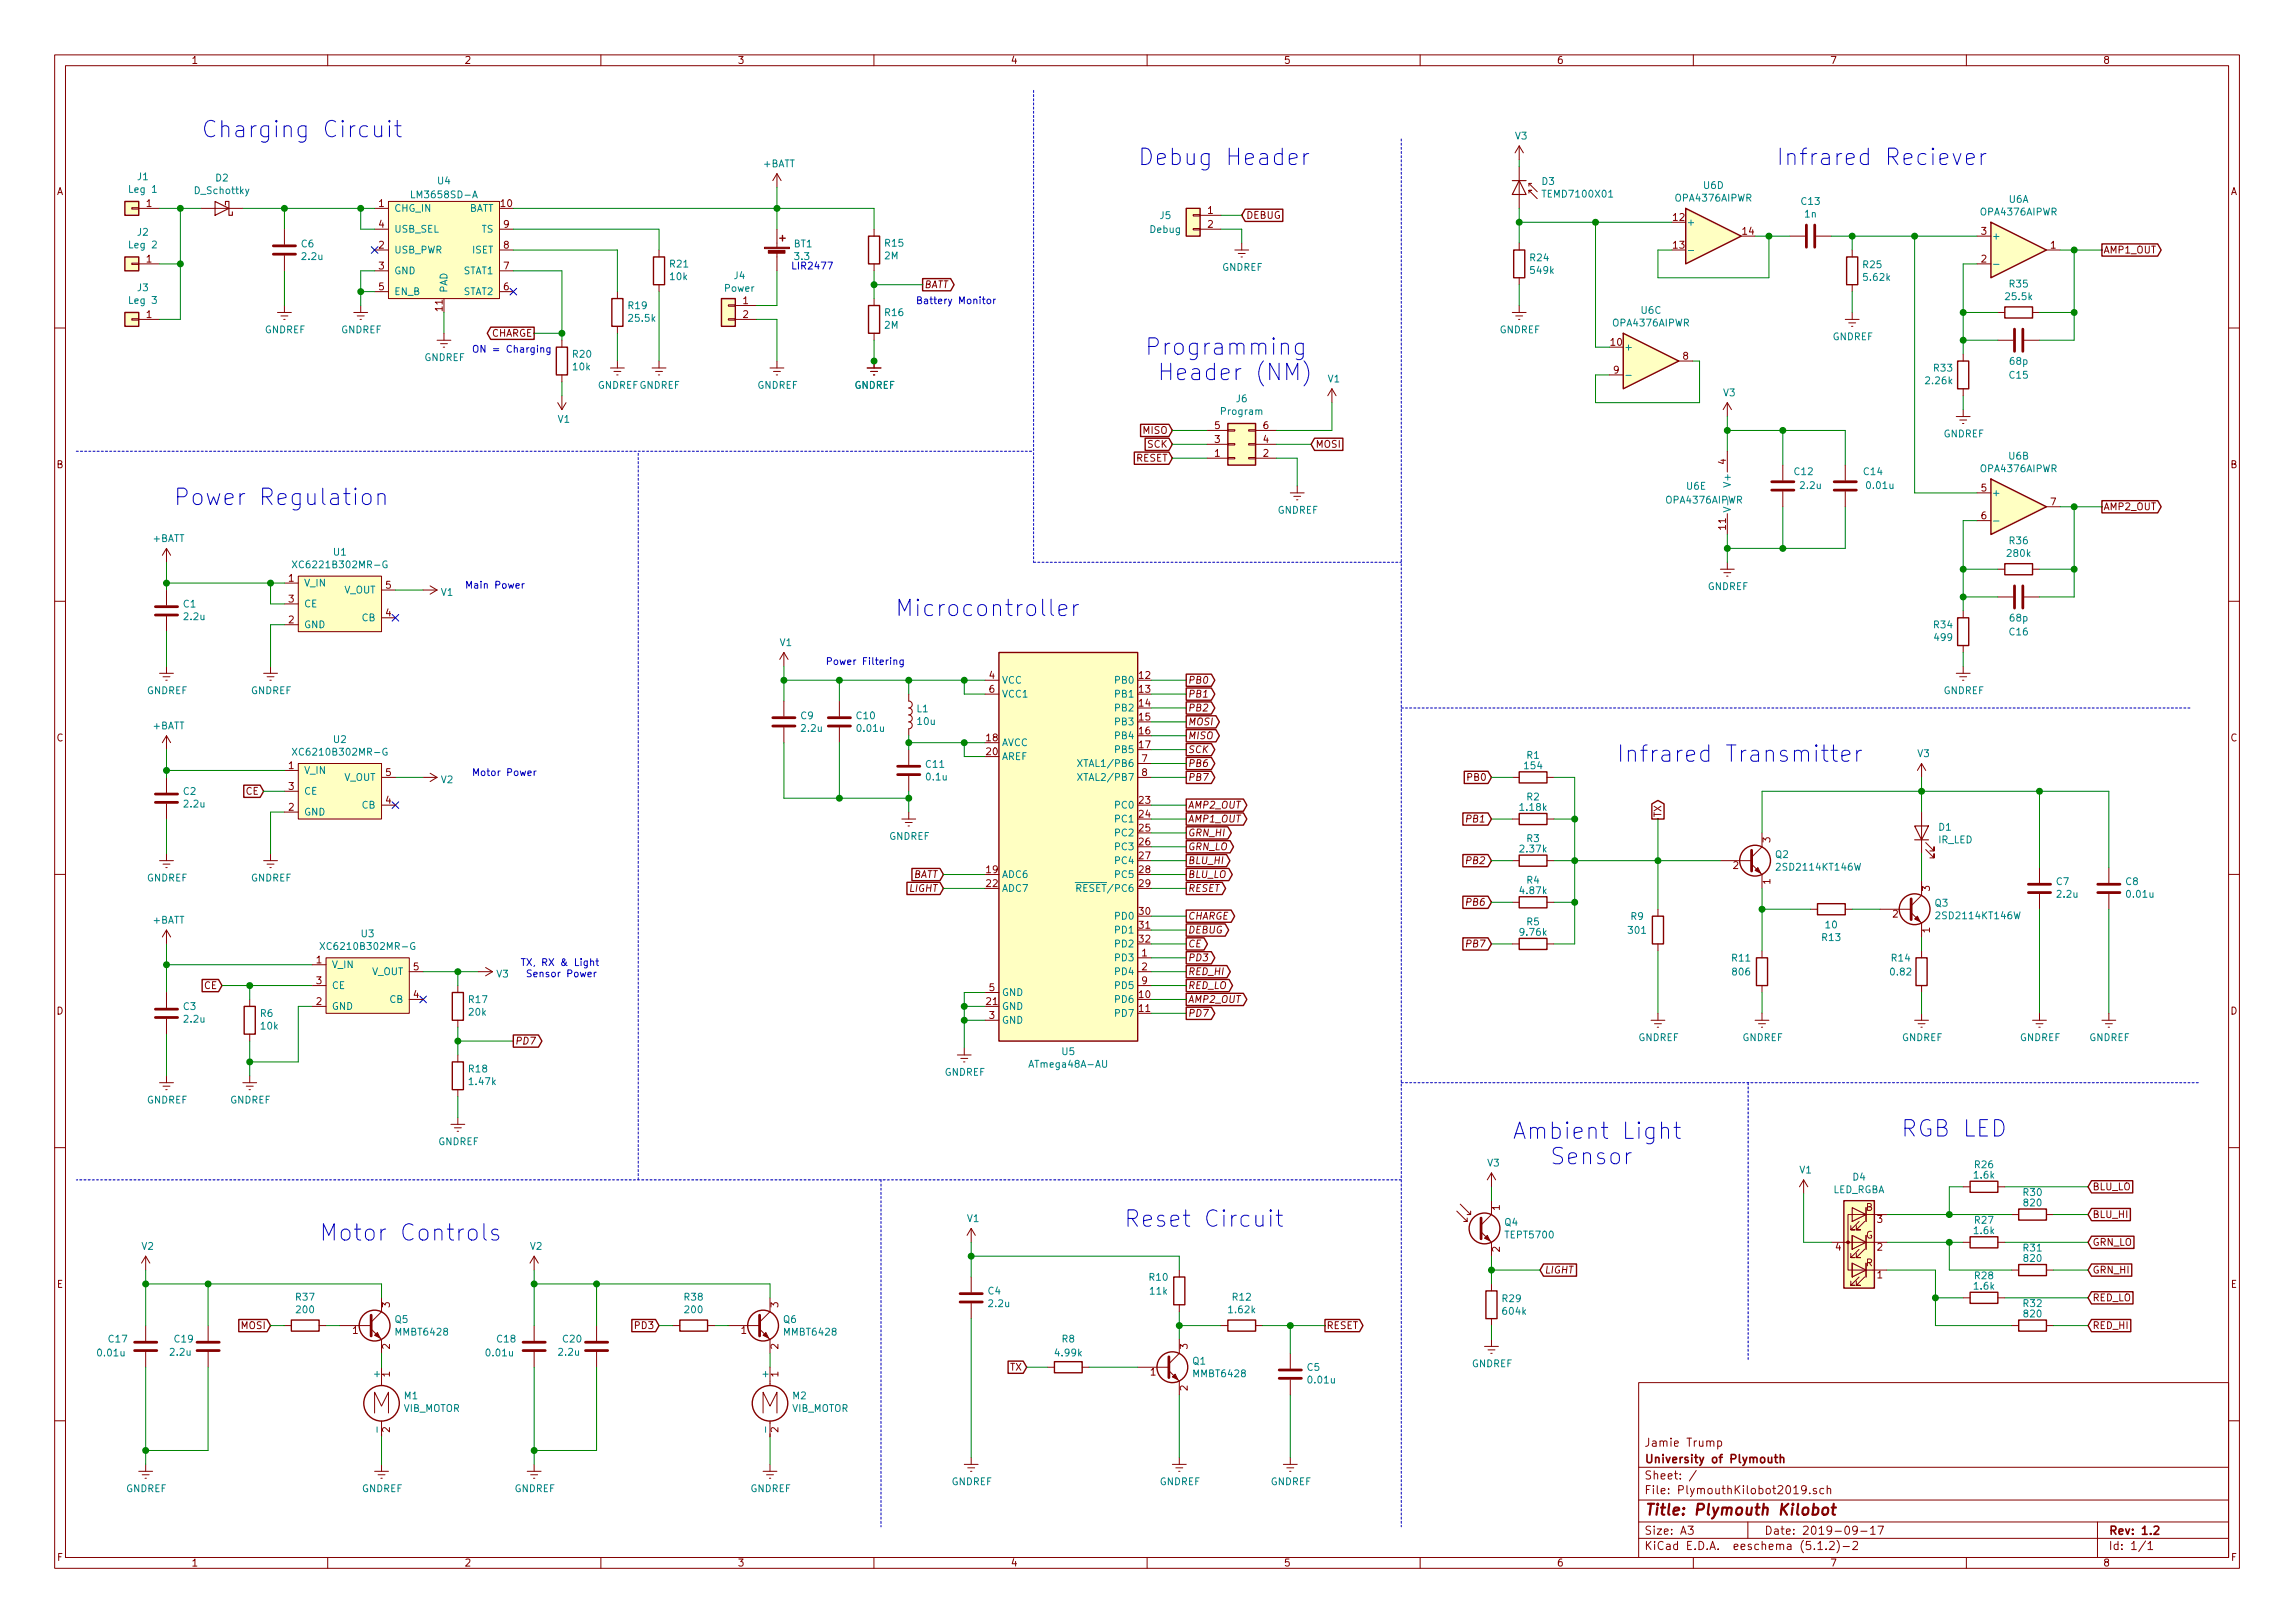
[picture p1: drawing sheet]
<svg xmlns="http://www.w3.org/2000/svg" width="420mm" height="297mm" viewBox="0 0 420 297" stroke-linecap="round" stroke-linejoin="round" font-family="sans-serif">
<defs><g id="words">
<g font-size="4.2" fill="#0000c2">
<text x="36.8" y="25.2">Charging Circuit</text>
<text x="208.3" y="30.3">Debug Header</text>
<text x="325.1" y="30.3">Infrared Reciever</text>
<text x="209.5" y="65">Programming</text>
<text x="210.7" y="69.6">Header (NM)</text>
<text x="31.7" y="92.5">Power Regulation</text>
<text x="163.8" y="112.8">Microcontroller</text>
<text x="295.9" y="139.5">Infrared Transmitter</text>
<text x="276.9" y="208.5">Ambient Light</text>
<text x="348" y="208.1">RGB LED</text>
<text x="280.3" y="213.1">Sensor</text>
<text x="58.4" y="227.1">Motor Controls</text>
<text x="205.7" y="224.6">Reset Circuit</text>
</g>
<text font-size="2.8" fill="#840000" x="301" y="277.3">Title: Plymouth Kilobot</text>
<g font-size="2.1" fill="#840000">
<text x="301" y="267.8">University of Plymouth</text>
<text x="301" y="264.8">Jamie Trump</text>
<text x="301" y="273.5">File: PlymouthKilobot2019.sch</text>
<text x="301" y="270.8">Sheet: /</text>
<text x="301" y="280.9">Size: A3</text>
<text x="323" y="280.9">Date: 2019-09-17</text>
<text x="386" y="280.9">Rev: 1.2</text>
<text x="301" y="283.7">KiCad E.D.A. eeschema (5.1.2)-2</text>
<text x="386" y="283.7">Id: 1/1</text>
</g>
<g font-size="1.8" fill="#840000">
<text x="35" y="11.7">1</text>
<text x="85" y="11.7">2</text>
<text x="135" y="11.7">3</text>
<text x="185" y="11.7">4</text>
<text x="235" y="11.7">5</text>
<text x="285" y="11.7">6</text>
<text x="335" y="11.7">7</text>
<text x="385" y="11.7">8</text>
<text x="10.4" y="35.7">A</text>
<text x="408.4" y="35.7">A</text>
<text x="26.8" y="37.9">1</text>
<text x="69.4" y="37.9">1</text>
<text x="69.4" y="41.7">4</text>
<text x="91.7" y="37.9">10</text>
<text x="92.2" y="41.7">9</text>
<text x="221.1" y="39.2">1</text>
<text x="221.1" y="41.7">2</text>
<text x="228.1" y="40">DEBUG</text>
<text x="306.4" y="40.4">12</text>
<text x="69.4" y="45.5">2</text>
<text x="92.2" y="45.5">8</text>
<text x="306.4" y="45.5">13</text>
<text x="319.1" y="43">14</text>
<text x="362.7" y="43">3</text>
<text x="375.4" y="45.5">1</text>
<text x="385.1" y="46.4">AMP1_OUT</text>
<text x="26.8" y="48">1</text>
<text x="69.4" y="49.3">3</text>
<text x="69.4" y="53.1">5</text>
<text x="92.2" y="53.1">6</text>
<text x="92.2" y="49.3">7</text>
<text x="169.2" y="52.7">BATT</text>
<text x="362.7" y="48">2</text>
<text x="26.8" y="58.2">1</text>
<text x="81" y="56.9" transform="rotate(-90 81 56.9)">11</text>
<text x="136" y="55.7">1</text>
<text x="136" y="58.2">2</text>
<text x="89.9" y="61.6">CHARGE</text>
<text x="294.9" y="63.3">10</text>
<text x="308.1" y="65.8">8</text>
<text x="295.4" y="68.4">9</text>
<text x="209.3" y="79.4">MISO</text>
<text x="210.1" y="82">SCK</text>
<text x="222.4" y="83.6">1</text>
<text x="222.4" y="81.1">3</text>
<text x="222.4" y="78.5">5</text>
<text x="231.3" y="83.6">2</text>
<text x="231.3" y="81.1">4</text>
<text x="231.3" y="78.5">6</text>
<text x="240.8" y="82">MOSI</text>
<text x="10.4" y="85.7">B</text>
<text x="207.9" y="84.5">RESET</text>
<text x="316" y="85" transform="rotate(-90 316 85)">4</text>
<text x="362.7" y="90">5</text>
<text x="408.4" y="85.7">B</text>
<text x="362.7" y="95">6</text>
<text x="375.4" y="92.5">7</text>
<text x="385.1" y="93.4">AMP2_OUT</text>
<text x="316" y="96.9" transform="rotate(-90 316 96.9)">11</text>
<text x="52.9" y="106.5">1</text>
<text x="70.6" y="107.7">5</text>
<text x="52.9" y="110.3">3</text>
<text x="70.6" y="112.8">4</text>
<text x="52.9" y="114.1">2</text>
<text x="181.1" y="124.2">4</text>
<text x="208.6" y="124.2">12</text>
<text x="217.4" y="125.1">PB0</text>
<text x="181.1" y="126.8">6</text>
<text x="208.6" y="126.8">13</text>
<text x="208.6" y="129.3">14</text>
<text x="208.6" y="131.9">15</text>
<text x="217.4" y="127.7">PB1</text>
<text x="217.4" y="130.2">PB2</text>
<text x="10.4" y="135.7">C</text>
<text x="180.6" y="135.7">18</text>
<text x="208.6" y="134.4">16</text>
<text x="208.6" y="136.9">17</text>
<text x="217.4" y="132.8">MOSI</text>
<text x="217.4" y="135.3">MISO</text>
<text x="217.4" y="137.8">SCK</text>
<text x="408.4" y="135.7">C</text>
<text x="52.9" y="140.8">1</text>
<text x="70.6" y="142">5</text>
<text x="180.6" y="138.2">20</text>
<text x="209.1" y="139.5">7</text>
<text x="209.1" y="142">8</text>
<text x="217.4" y="140.4">PB6</text>
<text x="217.4" y="142.9">PB7</text>
<text x="268.8" y="142.9">PB0</text>
<text x="45" y="145.5">CE</text>
<text x="52.9" y="148.4">2</text>
<text x="52.9" y="144.6">3</text>
<text x="70.6" y="147.1">4</text>
<text x="208.6" y="147.1">23</text>
<text x="208.6" y="149.6">24</text>
<text x="217.4" y="148">AMP2_OUT</text>
<text x="304.2" y="149.6" transform="rotate(-90 304.2 149.6)">TX</text>
<text x="208.6" y="152.2">25</text>
<text x="208.6" y="154.7">26</text>
<text x="217.4" y="150.5">AMP1_OUT</text>
<text x="217.4" y="153.1">GRN_HI</text>
<text x="217.4" y="155.6">GRN_LO</text>
<text x="268.8" y="150.5">PB1</text>
<text x="324.1" y="154.2" transform="rotate(-90 324.1 154.2)">3</text>
<text x="167.2" y="160.7">BATT</text>
<text x="180.6" y="159.8">19</text>
<text x="208.6" y="157.3">27</text>
<text x="208.6" y="159.8">28</text>
<text x="217.4" y="158.2">BLU_HI</text>
<text x="217.4" y="160.7">BLU_LO</text>
<text x="268.8" y="158.2">PB2</text>
<text x="317.3" y="159">2</text>
<text x="324.1" y="161.8" transform="rotate(-90 324.1 161.8)">1</text>
<text x="166.6" y="163.2">LIGHT</text>
<text x="180.6" y="162.3">22</text>
<text x="208.6" y="162.3">29</text>
<text x="208.6" y="167.4">30</text>
<text x="217.4" y="163.2">RESET</text>
<text x="268.8" y="165.8">PB6</text>
<text x="346.5" y="167.9">2</text>
<text x="353.3" y="163.1" transform="rotate(-90 353.3 163.1)">3</text>
<text x="208.6" y="170">31</text>
<text x="208.6" y="172.5">32</text>
<text x="217.4" y="168.3">CHARGE</text>
<text x="217.4" y="170.9">DEBUG</text>
<text x="217.4" y="173.4">CE</text>
<text x="268.8" y="173.4">PB7</text>
<text x="353.3" y="170.7" transform="rotate(-90 353.3 170.7)">1</text>
<text x="57.9" y="176.3">1</text>
<text x="75.7" y="177.6">5</text>
<text x="209.1" y="175">1</text>
<text x="209.1" y="177.6">2</text>
<text x="217.4" y="175.9">PD3</text>
<text x="217.4" y="178.5">RED_HI</text>
<text x="10.4" y="185.7">D</text>
<text x="37.4" y="181">CE</text>
<text x="57.9" y="183.9">2</text>
<text x="57.9" y="180.1">3</text>
<text x="75.7" y="182.7">4</text>
<text x="180.6" y="183.9">21</text>
<text x="181.1" y="181.4">5</text>
<text x="208.6" y="182.7">10</text>
<text x="208.6" y="185.2">11</text>
<text x="209.1" y="180.1">9</text>
<text x="217.4" y="181">RED_LO</text>
<text x="217.4" y="183.6">AMP2_OUT</text>
<text x="408.4" y="185.7">D</text>
<text x="94.2" y="191.2">PD7</text>
<text x="181.1" y="186.5">3</text>
<text x="217.4" y="186.1">PD7</text>
<text x="274.6" y="221.5" transform="rotate(-90 274.6 221.5)">1</text>
<text x="341.6" y="221.6">B</text>
<text x="383.1" y="217.8">BLU_LO</text>
<text x="341.6" y="226.7">G</text>
<text x="343.7" y="223.8">3</text>
<text x="383.1" y="222.9">BLU_HI</text>
<text x="274.6" y="229.1" transform="rotate(-90 274.6 229.1)">2</text>
<text x="282.7" y="233.1">LIGHT</text>
<text x="336.1" y="228.9">4</text>
<text x="341.6" y="231.8">R</text>
<text x="343.7" y="234">1</text>
<text x="343.7" y="228.9">2</text>
<text x="383.1" y="228">GRN_LO</text>
<text x="383.1" y="233.1">GRN_HI</text>
<text x="10.4" y="235.7">E</text>
<text x="71.4" y="239.3" transform="rotate(-90 71.4 239.3)">3</text>
<text x="142.5" y="239.3" transform="rotate(-90 142.5 239.3)">3</text>
<text x="383.1" y="238.2">RED_LO</text>
<text x="408.4" y="235.7">E</text>
<text x="44.2" y="243.2">MOSI</text>
<text x="64.6" y="244.1">1</text>
<text x="116.4" y="243.2">PD3</text>
<text x="135.7" y="244.1">1</text>
<text x="242.8" y="243.2">RESET</text>
<text x="383.1" y="243.2">RED_HI</text>
<text x="71.4" y="252" transform="rotate(-90 71.4 252)">1</text>
<text x="71.4" y="246.9" transform="rotate(-90 71.4 246.9)">2</text>
<text x="142.5" y="252" transform="rotate(-90 142.5 252)">1</text>
<text x="142.5" y="246.9" transform="rotate(-90 142.5 246.9)">2</text>
<text x="184.9" y="250.9">TX</text>
<text x="210.6" y="251.8">1</text>
<text x="217.4" y="246.9" transform="rotate(-90 217.4 246.9)">3</text>
<text x="217.4" y="254.5" transform="rotate(-90 217.4 254.5)">2</text>
<text x="71.4" y="262.1" transform="rotate(-90 71.4 262.1)">2</text>
<text x="142.5" y="262.1" transform="rotate(-90 142.5 262.1)">2</text>
<text x="10.5" y="285.7">F</text>
<text x="35" y="286.7">1</text>
<text x="85" y="286.7">2</text>
<text x="135" y="286.7">3</text>
<text x="185" y="286.7">4</text>
<text x="235" y="286.7">5</text>
<text x="285" y="286.7">6</text>
<text x="335" y="286.7">7</text>
<text x="385" y="286.7">8</text>
<text x="408.5" y="285.7">F</text>
</g>
<g font-size="1.8" fill="#008484">
<text x="277.4" y="25.5">V3</text>
<text x="23.9" y="35.3">Leg 1</text>
<text x="25.2" y="33">J1</text>
<text x="35.8" y="35.5">D_Schottky</text>
<text x="39.5" y="33.2">D2</text>
<text x="80.2" y="33.7">U4</text>
<text x="139.8" y="30.6">+BATT</text>
<text x="282.3" y="33.8">D3</text>
<text x="311.9" y="34.6">U6D</text>
<text x="72.1" y="38.8">CHG_IN</text>
<text x="75.9" y="36.3">LM3658SD-A</text>
<text x="85.7" y="38.8">BATT</text>
<text x="212.4" y="40.1">J5</text>
<text x="282.8" y="36.2">TEMD7100X01</text>
<text x="306.9" y="36.9">OPA4376AIPWR</text>
<text x="308.7" y="41.3">+</text>
<text x="329.8" y="37.5">C13</text>
<text x="330.5" y="39.8">1n</text>
<text x="362.7" y="39.4">OPA4376AIPWR</text>
<text x="367.8" y="37.1">U6A</text>
<text x="23.9" y="45.5">Leg 2</text>
<text x="25.2" y="43.1">J2</text>
<text x="55.2" y="45.3">C6</text>
<text x="55.4" y="47.6">2.2u</text>
<text x="72.1" y="46.4">USB_PWR</text>
<text x="72.1" y="42.6">USB_SEL</text>
<text x="86.5" y="46.4">ISET</text>
<text x="88.2" y="42.6">TS</text>
<text x="145.4" y="45.3">BT1</text>
<text x="145.6" y="47.6">3.3</text>
<text x="162" y="47.5">2M</text>
<text x="162.1" y="45.1">R15</text>
<text x="210.6" y="42.6">Debug</text>
<text x="280.2" y="47.8">R24</text>
<text x="364.6" y="43.9">+</text>
<text x="25.2" y="53.3">J3</text>
<text x="72.1" y="50.2">GND</text>
<text x="81.9" y="53.6" transform="rotate(-90 81.9 53.6)">PAD</text>
<text x="84.8" y="50.2">STAT1</text>
<text x="122.7" y="49">R21</text>
<text x="122.8" y="51.3">10k</text>
<text x="132.7" y="53.4">Power</text>
<text x="134.4" y="51.1">J4</text>
<text x="223.7" y="49.6">GNDREF</text>
<text x="280.3" y="50.1">549k</text>
<text x="341.1" y="49.1">R25</text>
<text x="341.4" y="51.4">5.62k</text>
<text x="367.9" y="52.6">R35</text>
<text x="23.9" y="55.6">Leg 3</text>
<text x="72.1" y="54">EN_B</text>
<text x="84.8" y="54">STAT2</text>
<text x="115.1" y="56.6">R19</text>
<text x="115.3" y="58.9">25.5k</text>
<text x="162.1" y="57.8">R16</text>
<text x="295.4" y="59.8">OPA4376AIPWR</text>
<text x="300.5" y="57.4">U6C</text>
<text x="367.4" y="54.9">25.5k</text>
<text x="48.5" y="61">GNDREF</text>
<text x="62.4" y="61">GNDREF</text>
<text x="104.9" y="65.5">R20</text>
<text x="162" y="60.2">2M</text>
<text x="274.5" y="61">GNDREF</text>
<text x="297.3" y="64.2">+</text>
<text x="335.5" y="62.3">GNDREF</text>
<text x="77.7" y="66.1">GNDREF</text>
<text x="105" y="67.8">10k</text>
<text x="109.4" y="71.2">GNDREFGNDREF</text>
<text x="138.6" y="71.2">GNDREF</text>
<text x="156.4" y="71.2">GNDREF</text>
<text x="243.2" y="70">V1</text>
<text x="352.7" y="70.3">2.26k</text>
<text x="354.1" y="68">R33</text>
<text x="367.9" y="69.3">C15</text>
<text x="368" y="66.8">68p</text>
<text x="102.2" y="77.4">V1</text>
<text x="223.7" y="75.9">Program</text>
<text x="226.4" y="73.6">J6</text>
<text x="315.5" y="72.5">V3</text>
<text x="355.8" y="80">GNDREF</text>
<text x="308.8" y="89.6">U6E</text>
<text x="316.9" y="88.7" transform="rotate(-90 316.9 88.7)">V+</text>
<text x="328.6" y="87">C12</text>
<text x="329.7" y="89.5">2.2u</text>
<text x="341.3" y="87">C14</text>
<text x="341.9" y="89.5">0.01u</text>
<text x="362.7" y="86.4">OPA4376AIPWR</text>
<text x="367.8" y="84.1">U6B</text>
<text x="233.9" y="94">GNDREF</text>
<text x="305.2" y="92.2">OPA4376AIPWR</text>
<text x="364.6" y="90.8">+</text>
<text x="28" y="99.2">+BATT</text>
<text x="61.1" y="101.7">U1</text>
<text x="367.6" y="101.9">280k</text>
<text x="367.9" y="99.6">R36</text>
<text x="54.6" y="104">XC6221B302MR-G</text>
<text x="55.6" y="107.4">V_IN</text>
<text x="312.6" y="108">GNDREF</text>
<text x="33.6" y="111.2">C1</text>
<text x="33.8" y="113.5">2.2u</text>
<text x="55.6" y="111.2">CE</text>
<text x="62.9" y="108.6">V_OUT</text>
<text x="66.3" y="113.7">CB</text>
<text x="80.8" y="109.1">V1</text>
<text x="368" y="113.8">68p</text>
<text x="55.6" y="115">GND</text>
<text x="142.8" y="118.2">V1</text>
<text x="354.1" y="115">R34</text>
<text x="354.3" y="117.3">499</text>
<text x="367.9" y="116.3">C16</text>
<text x="183.4" y="125.1">VCC</text>
<text x="204.3" y="125.1">PB0</text>
<text x="26.9" y="127">GNDREF</text>
<text x="45.9" y="127">GNDREF</text>
<text x="146.6" y="131.6">C9</text>
<text x="156.9" y="131.6">C10</text>
<text x="167.9" y="130.4">L1</text>
<text x="183.4" y="127.7">VCC1</text>
<text x="204.3" y="127.7">PB1</text>
<text x="204.3" y="130.2">PB2</text>
<text x="355.8" y="127">GNDREF</text>
<text x="28" y="133.5">+BATT</text>
<text x="61.1" y="136">U2</text>
<text x="146.8" y="133.9">2.2u</text>
<text x="157.1" y="133.9">0.01u</text>
<text x="168" y="132.7">10u</text>
<text x="183.4" y="136.6">AVCC</text>
<text x="204.3" y="132.8">PB3</text>
<text x="204.3" y="135.3">PB4</text>
<text x="204.3" y="137.8">PB5</text>
<text x="54.6" y="138.3">XC6210B302MR-G</text>
<text x="55.6" y="141.6">V_IN</text>
<text x="62.9" y="142.9">V_OUT</text>
<text x="80.8" y="143.3">V2</text>
<text x="169.6" y="140.5">C11</text>
<text x="169.7" y="142.8">0.1u</text>
<text x="183.4" y="139.1">AREF</text>
<text x="198.2" y="140.4">XTAL1/PB6</text>
<text x="198.2" y="142.9">XTAL2/PB7</text>
<text x="279.2" y="140.8">154</text>
<text x="279.6" y="138.9">R1</text>
<text x="351.1" y="138.6">V3</text>
<text x="33.6" y="145.5">C2</text>
<text x="33.8" y="147.8">2.2u</text>
<text x="55.6" y="149.3">GND</text>
<text x="55.6" y="145.5">CE</text>
<text x="66.3" y="148">CB</text>
<text x="204.3" y="148">PC0</text>
<text x="278.5" y="148.4">1.18k</text>
<text x="279.6" y="146.5">R2</text>
<text x="162.8" y="153.7">GNDREF</text>
<text x="204.3" y="150.5">PC1</text>
<text x="204.3" y="153.1">PC2</text>
<text x="204.3" y="155.6">PC3</text>
<text x="279.6" y="154.1">R3</text>
<text x="354.8" y="154.3">IR_LED</text>
<text x="355" y="152">D1</text>
<text x="26.9" y="161.3">GNDREF</text>
<text x="45.9" y="161.3">GNDREF</text>
<text x="183.4" y="160.7">ADC6</text>
<text x="204.3" y="158.2">PC4</text>
<text x="204.3" y="160.7">PC5</text>
<text x="278.5" y="156">2.37k</text>
<text x="279.6" y="161.7">R4</text>
<text x="325.1" y="157">Q2</text>
<text x="325.7" y="159.3">2SD2114KT146W</text>
<text x="376.5" y="162">C7</text>
<text x="389.2" y="162">C8</text>
<text x="183.4" y="163.2">ADC7</text>
<text x="197.9" y="163.2">RESET/PC6</text>
<text x="278.5" y="163.6">4.87k</text>
<text x="354.3" y="165.9">Q3</text>
<text x="376.7" y="164.3">2.2u</text>
<text x="389.5" y="164.3">0.01u</text>
<text x="28" y="169">+BATT</text>
<text x="59.6" y="173.8">XC6210B302MR-G</text>
<text x="66.2" y="171.5">U3</text>
<text x="204.3" y="168.3">PD0</text>
<text x="204.3" y="170.9">PD1</text>
<text x="204.3" y="173.4">PD2</text>
<text x="278.5" y="171.3">9.76k</text>
<text x="279.6" y="169.4">R5</text>
<text x="298.2" y="170.9">301</text>
<text x="298.6" y="168.4">R9</text>
<text x="333.6" y="172.2">R13</text>
<text x="334.3" y="169.9">10</text>
<text x="354.9" y="168.2">2SD2114KT146W</text>
<text x="60.7" y="177.2">V_IN</text>
<text x="68" y="178.5">V_OUT</text>
<text x="91" y="178.9">V3</text>
<text x="204.3" y="175.9">PD3</text>
<text x="204.3" y="178.5">PD4</text>
<text x="317.1" y="176">R11</text>
<text x="317.3" y="178.5">806</text>
<text x="346.3" y="178.5">0.82</text>
<text x="346.4" y="176">R14</text>
<text x="33.6" y="184.8">C3</text>
<text x="60.7" y="184.8">GND</text>
<text x="60.7" y="181">CE</text>
<text x="71.3" y="183.6">CB</text>
<text x="85.9" y="183.6">R17</text>
<text x="85.9" y="185.9">20k</text>
<text x="183.4" y="184.8">GND</text>
<text x="183.4" y="182.3">GND</text>
<text x="204.3" y="183.6">PD6</text>
<text x="204.3" y="181">PD5</text>
<text x="33.8" y="187.2">2.2u</text>
<text x="47.7" y="186.1">R6</text>
<text x="47.8" y="188.4">10k</text>
<text x="183.4" y="187.4">GND</text>
<text x="204.3" y="186.1">PD7</text>
<text x="299.9" y="190.5">GNDREF</text>
<text x="319" y="190.5">GNDREF</text>
<text x="348.2" y="190.5">GNDREF</text>
<text x="369.8" y="190.5">GNDREF</text>
<text x="382.5" y="190.5">GNDREF</text>
<text x="85.9" y="196.3">R18</text>
<text x="172.9" y="196.9">GNDREF</text>
<text x="188.9" y="195.4">ATmega48A-AU</text>
<text x="194.5" y="193.1">U5</text>
<text x="26.9" y="202">GNDREF</text>
<text x="42.1" y="202">GNDREF</text>
<text x="86.1" y="198.6">1.47k</text>
<text x="80.2" y="209.6">GNDREF</text>
<text x="272.4" y="213.5">V3</text>
<text x="329.5" y="214.8">V1</text>
<text x="361.5" y="215.7">1.6k</text>
<text x="361.6" y="213.8">R26</text>
<text x="335.5" y="218.4">LED_RGBA</text>
<text x="339.2" y="216.1">D4</text>
<text x="370.5" y="218.9">R30</text>
<text x="370.6" y="220.8">820</text>
<text x="177.1" y="223.7">V1</text>
<text x="275.5" y="224.3">Q4</text>
<text x="275.8" y="226.7">TEPT5700</text>
<text x="361.5" y="225.9">1.6k</text>
<text x="361.6" y="224">R27</text>
<text x="26" y="228.7">V2</text>
<text x="97.1" y="228.7">V2</text>
<text x="370.5" y="229">R31</text>
<text x="370.6" y="230.9">820</text>
<text x="54.2" y="238">R37</text>
<text x="125.3" y="238">R38</text>
<text x="180.9" y="236.9">C4</text>
<text x="181.1" y="239.2">2.2u</text>
<text x="210.5" y="234.4">R10</text>
<text x="210.6" y="236.9">11k</text>
<text x="225.7" y="238">R12</text>
<text x="275.1" y="238.3">R29</text>
<text x="361.5" y="236">1.6k</text>
<text x="361.6" y="234.1">R28</text>
<text x="370.5" y="239.2">R32</text>
<text x="19.9" y="245.7">C17</text>
<text x="32" y="245.7">C19</text>
<text x="54.4" y="240.3">200</text>
<text x="72.3" y="242.1">Q5</text>
<text x="72.6" y="244.4">MMBT6428</text>
<text x="91.1" y="245.7">C18</text>
<text x="103.1" y="245.7">C20</text>
<text x="125.5" y="240.3">200</text>
<text x="143.5" y="242.1">Q6</text>
<text x="143.7" y="244.4">MMBT6428</text>
<text x="194.5" y="245.7">R8</text>
<text x="225.1" y="240.3">1.62k</text>
<text x="275.3" y="240.6">604k</text>
<text x="370.6" y="241.1">820</text>
<text x="18.1" y="248.2">0.01u</text>
<text x="31.3" y="248.1">2.2u</text>
<text x="89.2" y="248.2">0.01u</text>
<text x="102.4" y="248.1">2.2u</text>
<text x="193.4" y="248.2">4.99k</text>
<text x="218.4" y="249.7">Q1</text>
<text x="239.3" y="250.9">C5</text>
<text x="269.4" y="250.2">GNDREF</text>
<text x="69.6" y="252" transform="rotate(-90 69.6 252)">+</text>
<text x="74" y="256.1">M1</text>
<text x="140.7" y="252" transform="rotate(-90 140.7 252)">+</text>
<text x="145.2" y="256.1">M2</text>
<text x="218.6" y="252.1">MMBT6428</text>
<text x="239.6" y="253.2">0.01u</text>
<text x="69.6" y="261.9" transform="rotate(-90 69.6 261.9)">-</text>
<text x="73.8" y="258.4">VIB_MOTOR</text>
<text x="140.7" y="261.9" transform="rotate(-90 140.7 261.9)">-</text>
<text x="144.9" y="258.4">VIB_MOTOR</text>
<text x="23.1" y="273.1">GNDREF</text>
<text x="66.2" y="273.1">GNDREF</text>
<text x="94.2" y="273.1">GNDREF</text>
<text x="137.4" y="273.1">GNDREF</text>
<text x="174.2" y="271.8">GNDREF</text>
<text x="212.3" y="271.8">GNDREF</text>
<text x="232.6" y="271.8">GNDREF</text>
</g>
<g font-size="1.8" fill="#0000c2">
<text x="144.8" y="49.3">LIR2477</text>
<text x="167.6" y="55.7">Battery Monitor</text>
<text x="86.4" y="64.6">ON = Charging</text>
<text x="85.1" y="107.7">Main Power</text>
<text x="151.1" y="121.7">Power Filtering</text>
<text x="86.4" y="142">Motor Power</text>
<text x="95.2" y="176.8">TX, RX &amp; Light</text>
<text x="95.7" y="178.9">Sensor Power</text>
</g>
</g></defs>
<g fill="none" stroke="#840000" stroke-width=".18">
<path d="M10 10h400v277h-400zM12 12h396v273.1h-396zM60 10v2M110 10v2M160 10v2M210 10v2M260 10v2M310 10v2M360 10v2M24.1 38h1.3v.3h-1.3zM25.4 38.1h3.8M36.8 38.1h7.6"/>
<path d="M68.6 38.1h2.5M71.1 36.9h20.3v17.7h-20.3zM142.2 31.8l-.7 1.3M142.2 31.8v2.5M142.2 31.8l.8 1.3M218.4 39.3h1.3v.2h-1.3zM219.7 39.4h3.8M278.1 26.7v2.5M278.1 30.5v7.6M278.1 26.7l-.7 1.3M278.1 26.7l.8 1.3M279.9 35.3v-.5h.5h-.5l1.5 1.6"/>
<path d="M279.9 33.6v.5M280.4 33.6h-.5l1.5 1.5M24.1 48.2h1.3v.2h-1.3zM24.1 58.3h1.3v.3h-1.3zM25.4 48.3h3.8M25.4 58.5h3.8M50.8 57.2h2.5M51.4 57.8h1.3M51.9 58.5h.3M52.1 41.9v2.8M52.1 46.8v2.8M52.1 55.9v1.3"/>
<path d="M64.8 57.2h2.5M65.4 57.8h1.3M65.9 58.5h.3M66 55.9v1.3M68.6 41.9h2.5M68.6 45.8h2.5M68.6 49.6h2.5M68.6 53.4h2.5M91.4 41.9h2.6M91.4 45.8h2.6M91.4 49.6h2.6M91.4 53.4h2.6"/>
<path d="M113 53.4v1.2M113 59.7v1.3M120.6 45.8v1.2M120.6 52.1v1.3M133.3 58.3h1.3v.3h-1.3zM133.3 55.8h1.3v.2h-1.3zM134.6 58.5h3.8M134.6 55.9h3.8M142.2 41.9v3.3M142.2 46.3v3.3M160 41.9v1.3M160 48.3v1.3"/>
<path d="M160 54.6v1.3M218.4 41.8h1.3v.3h-1.3zM219.7 41.9h3.8M226.1 45.8h2.5M226.7 46.4h1.3M227.2 47h.3M227.3 44.5v1.3M276.9 57.2h2.5M277.5 57.8h1.3M278 58.5h.3M278.1 44.5v1.3M278.1 50.8v1.3"/>
<path d="M278.1 55.9v1.3M327.7 43.2h2.8M332.5 43.2h2.8M337.8 58.5h2.6M338.5 59.1h1.2M339 59.7h.2M339.1 45.8v1.2M339.1 52.1v1.3M339.1 57.2v1.3M361.9 48.3h2.6M361.9 43.2h2.6M365.8 57.2h1.2"/>
<path d="M372.1 57.2h1.3M374.6 45.8h2.6M10 60h2M80 62.3h2.5M80.6 62.9h1.3M81.2 63.5h.2M81.3 61v1.3M102.1 73.7l.8 1.3M102.9 62.3v1.2M102.9 68.6v1.3M102.9 72.4v2.6M103.6 73.7l-.7 1.3"/>
<path d="M111.8 67.3h2.5M112.4 68h1.3M112.9 68.6h.3M113 66.1v1.2M119.4 67.3h2.5M120 68h1.3M120.5 68.6h.3M120.6 66.1v1.2M141 67.3h2.5M141.6 68h1.3M142.1 68.6h.3M142.2 66.1v1.2"/>
<path d="M158.7 67.3h2.6M159.4 68h1.3M159.9 68.6h.2M160 61v1.3M160 66.1v1.2M221 78.8h3.8M224.8 78.6h1.3v.3h-1.3zM228.6 78.6h1.3v.3h-1.3zM229.9 78.8h3.8M243.8 71.2l-.7 1.2M243.8 71.2v2.5M243.8 71.2l.8 1.2"/>
<path d="M294.6 68.6h2.6M307.3 66.1h2.6M316.2 73.7l-.7 1.3M316.2 73.7v2.5M316.2 73.7l.8 1.3M358.1 76.2h2.6M358.8 76.9h1.2M359.3 77.5h.2M359.4 64.8v1.3M359.4 71.2v1.2M359.4 75v1.2M365.8 62.3h2.8"/>
<path d="M370.6 62.3h2.8M408 60h2M221 83.9h3.8M221 81.3h3.8M224.8 81.2h1.3v.2h-1.3zM224.8 83.7h1.3v.3h-1.3zM228.6 81.2h1.3v.2h-1.3zM228.6 83.7h1.3v.3h-1.3zM229.9 83.9h3.8M229.9 81.3h3.8M236.2 90.2h2.6M236.9 90.8h1.2"/>
<path d="M237.4 91.5h.2M237.5 88.9v1.3M316.2 82.6v3.8M316.2 94v3.8M326.4 85.1v2.8M326.4 90v2.7M337.8 85.1v2.8M337.8 90v2.7M361.9 90.2h2.6M361.9 95.3h2.6M374.6 92.7h2.6M10 110h2"/>
<path d="M30.5 100.4v2.5M30.5 108v2.8M30.5 112.8v2.8M30.5 100.4l-.8 1.2M30.5 100.4l.7 1.2M52.1 106.7h2.5M52.1 114.3h2.5M52.1 110.5h2.5M54.6 105.4h15.2v10.2h-15.2zM69.8 113.1h2.6M69.8 108h2.6M77.5 108h2.5"/>
<path d="M78.7 107.2l1.3 .8M80 108l-1.3 .7M143.5 119.4l-.8 1.3M143.5 119.4v2.6M143.5 119.4l.8 1.3M315 104.2h2.5M315.6 104.8h1.3M316.1 105.4h.3M316.2 102.9v1.3M359.4 111.8v1.3M359.4 118.1v1.3M365.8 104.2h1.2"/>
<path d="M365.8 109.3h2.8M370.6 109.3h2.8M372.1 104.2h1.3M408 110h2M29.2 123.2h2.5M29.8 123.9h1.3M30.4 124.5h.2M30.5 122v1.2M30.5 134.7v2.5M30.5 134.7l-.8 1.2M30.5 134.7l.7 1.2M48.3 123.2h2.5"/>
<path d="M48.9 123.9h1.3M49.4 124.5h.3M49.5 122v1.2M54.6 139.7h15.2v10.2h-15.2zM143.5 128.3v2.8M143.5 133.1v2.8M153.7 128.3v2.8M153.7 133.1v2.8M166.4 127v1.3a.63 .63 0 0 1 .6 .6 .63 .63 0 0 1-.6 .7 .63 .63 0 0 1 .6 .6 .63 .63 0 0 1-.6 .6 .63 .63 0 0 1 .6 .7 .63 .63 0 0 1-.6 .6 .63 .63 0 0 1 .6 .7 .63 .63 0 0 1-.6 .6v1.3M166.4 137.2v2.8M180.3 124.5h2.6M180.3 127h2.6"/>
<path d="M208.3 139.7h2.5M351.8 139.7l-.8 1.3M351.8 139.7v2.6M351.8 139.7l.8 1.3M358.1 123.2h2.6M358.8 123.9h1.2M359.3 124.5h.2M359.4 122v1.2M29.2 157.5h2.5M29.8 158.2h1.3M30.4 158.8h.2M30.5 142.3v2.8"/>
<path d="M30.5 147.1v2.8M30.5 156.2v1.3M48.3 157.5h2.5M48.9 158.2h1.3M49.4 158.8h.3M49.5 156.2v1.3M52.1 141h2.5M52.1 148.6h2.5M52.1 144.8h2.5M69.8 142.3h2.6M69.8 147.4h2.6M77.5 142.3h2.5"/>
<path d="M78.7 141.5l1.3 .8M80 142.3l-1.3 .7M165.1 149.9h2.5M165.7 150.5h1.3M166.2 151.2h.3M166.4 142v2.8M166.4 148.6v1.3M208.3 142.3h2.5M276.9 142.3h1.2M276.9 157.5h1.2M276.9 149.9h1.2M283.2 142.3h1.3"/>
<path d="M283.2 157.5h1.3M283.2 149.9h1.3M315 157.5h5.7M320.7 158.2l1.9 1.9v2.5M322.6 152.4v2.6l-1.9 1.9M351.8 148.6v7.6M352.6 155.5l1.5 1.5v-.8v.8h-.8M352.6 154.2l1.5 1.5v-.7v.7h-.8M373.4 158.8v2.8M386.1 158.8v2.8M10 160h2M30.5 170.2l-.8 1.3"/>
<path d="M30.5 170.2v2.6M30.5 170.2l.7 1.3M57.1 176.6h2.6M59.7 175.3h15.2v10.2h-15.2zM74.9 177.8h2.6M87.6 177.8h2.6M88.9 177.1l1.3 .7M90.2 177.8l-1.3 .8M208.3 177.8h2.5M208.3 175.3h2.5M276.9 165.1h1.2M276.9 172.8h1.2"/>
<path d="M283.2 165.1h1.3M283.2 172.8h1.3M303.5 166.4v1.3M303.5 172.8v1.2M322.6 174v1.3M331.5 166.4h1.2M337.8 166.4h1.3M344.2 166.4h5.7M349.9 167l1.9 1.9v2.6M351.8 161.3v2.6l-1.9 1.9M351.8 174v1.3M373.4 163.6v2.8"/>
<path d="M386.1 163.6v2.8M408 160h2M29.2 198.2h2.5M29.8 198.8h1.3M30.4 199.4h.2M30.5 181.6v2.8M30.5 186.5v2.8M30.5 196.9v1.3M44.4 198.2h2.6M45.1 198.8h1.3M45.6 199.4h.2M45.7 182.9v1.3"/>
<path d="M45.7 189.3v1.2M45.7 196.9v1.3M57.1 184.2h2.6M57.1 180.4h2.6M74.9 182.9h2.6M83.8 180.4v1.2M83.8 186.7v1.3M83.8 193.1v1.2M83.8 199.4v1.3M175.3 193.1h2.5M175.9 193.7h1.3M176.4 194.3h.3"/>
<path d="M176.5 191.8v1.3M180.3 186.7h2.6M180.3 181.6h2.6M208.3 180.4h2.5M302.3 186.7h2.5M302.9 187.4h1.3M303.4 188h.3M303.5 185.5v1.2M321.3 186.7h2.5M321.9 187.4h1.3M322.5 188h.2M322.6 180.4v1.2"/>
<path d="M322.6 185.5v1.2M350.5 186.7h2.6M351.2 187.4h1.2M351.7 188h.2M351.8 180.4v1.2M351.8 185.5v1.2M372.1 186.7h2.5M372.7 187.4h1.3M373.3 188h.2M373.4 185.5v1.2M384.8 186.7h2.5M385.4 187.4h1.3"/>
<path d="M386 188h.2M386.1 185.5v1.2M10 210h2M82.5 205.8h2.6M83.2 206.4h1.3M83.7 207h.2M83.8 204.5v1.3M273 214.7l-.7 1.2M273 214.7v2.5M273 219.7v2.6l-1.9 1.9M273 214.7l.8 1.2M330.2 215.9l-.8 1.3"/>
<path d="M330.2 215.9v2.6M330.2 215.9l.8 1.3M359.4 217.2h1.3M365.8 217.2h1.2M408 210h2M26.7 229.9l-.8 1.3M26.7 229.9v2.5M26.7 229.9l.7 1.3M69.8 237.5v2.6l-1.9 1.9M97.8 229.9l-.8 1.3M97.8 229.9v2.5M97.8 229.9l.8 1.3"/>
<path d="M141 237.5v2.6l-1.9 1.9M177.8 224.8l-.8 1.3M177.8 224.8v2.6M177.8 233.7v2.8M177.8 238.5v2.8M177.8 224.8l.8 1.3M215.9 232.4v1.3M215.9 238.8v1.3M266.7 221.7l1.9 1.9v-.7M267.3 220.4l1.9 1.9v-.6M268 223.6h.6M268.6 222.3h.6"/>
<path d="M271.1 225.5l1.9 1.9v2.5M273 235v1.3M335.3 227.4h10.1M339.1 226.1v2.5zM339.1 228.6h.1M339.1 231.2v2.5zM339.1 233.7h.1M340.4 223.6l-1.6 1.5h.8h-.8v-.8M340.4 228.6l-1.6 1.6h.8h-.8v-.8M340.4 233.7l-1.6 1.5h.8h-.8v-.7M341.4 223.6l-1.5 1.5h.7h-.7v-.8M341.4 228.6l-1.5 1.6h.7h-.7v-.8"/>
<path d="M341.4 233.7l-1.5 1.5h.7h-.7v-.7M341.6 226.1v2.5M341.6 231.2v2.5M341.6 221v2.6M345.4 222.3h-7.1v10.1h7.1M359.4 227.4h1.3M359.4 237.5h1.3M365.8 227.4h1.2M365.8 237.5h1.2M368.3 222.3h1.3M368.3 232.4h1.3M374.6 222.3h1.3"/>
<path d="M374.6 232.4h1.3M26.7 242.6v2.8M26.7 247.4v2.8M38.1 242.6v2.8M38.1 247.4v2.8M52.1 242.6h1.2M58.4 242.6h1.3M62.2 242.6h5.7M67.9 243.2l1.9 1.9v2.6M68.6 258.6v-3.8l1.2 2.5 1.3-2.5v3.8M69.8 250.2v3.4M97.8 242.6v2.8"/>
<path d="M97.8 247.4v2.8M109.2 242.6v2.8M109.2 247.4v2.8M123.2 242.6h1.3M129.5 242.6h1.3M133.3 242.6h5.8M139.1 243.2l1.9 1.9v2.6M139.7 258.6v-3.8l1.3 2.5 1.2-2.5v3.8M141 250.2v3.4M191.8 250.2h1.2M198.1 250.2h1.3M208.3 250.2h5.7"/>
<path d="M214 250.9l1.9 1.9v2.5M215.9 245.1v2.6l-1.9 1.9M223.5 242.6h1.3M229.9 242.6h1.2M236.2 247.7v2.8M236.2 252.5v2.8M271.8 246.4h2.5M272.4 247.1h1.3M272.9 247.7h.3M273 241.3v1.3M273 245.1v1.3M300 253h108v32.1h-108z"/>
<path d="M368.3 242.6h1.3M374.6 242.6h1.3M10 260h2M25.4 269.3h2.5M26 269.9h1.3M26.5 270.5h.3M26.7 268v1.3M68.6 269.3h2.5M69.2 269.9h1.3M69.7 270.5h.3M69.8 260.1v2.8M69.8 268v1.3"/>
<path d="M96.5 269.3h2.6M97.2 269.9h1.2M97.7 270.5h.2M97.8 268v1.3M139.7 269.3h2.5M140.3 269.9h1.3M140.8 270.5h.3M141 260.1v2.8M141 268v1.3M176.5 268h2.6M177.2 268.6h1.2M177.7 269.3h.2"/>
<path d="M177.8 266.7v1.3M214.6 268h2.6M215.3 268.6h1.2M215.8 269.3h.2M215.9 266.7v1.3M234.9 268h2.6M235.6 268.6h1.3M236.1 269.3h.2M236.2 266.7v1.3M300 278.5h108M300 274.5h108M300 268.5h108"/>
<path d="M309 279.3h1l-.5 .6 .4 .1v.7l-.2 .1-.7-.1M310.5 269.1l-1.2 2M314.5 263.8l.4-.1 .3 .3-.1 .6-.2 .1-.4-.1M314.5 263.7v1.5M320 278.5v3M330.7 272.5l-.3 .3h-.5l-.1-.3 .1-.5 .5-.1 .2 .1a1.27 1.27 0 0 1-.2 1.3l-.5 .1M331.3 273.3v.1M332.5 272.5l-.3-.1-.2 .2v.2l.5 .2v.3h-.5M333.9 272.5l-.4-.1-.3 .3 .1 .6h.6M334.5 272.5l.2-.1 .4 .1 .1 .9M334.5 271.9v1.5M340 279.9l-.2 .3h-.5l-.1-.3v-.3l.1-.2 .5-.1 .2 .2a1.19 1.19 0 0 1-.2 1.2l-.5 .1"/>
<path d="M342.5 279.7l.4-.4v1.5M343.8 279.3h1l-.6 1.5M384 278.5v6.6M408 260h2M60 285.1v1.9M110 285.1v1.9M160 285.1v1.9M210 285.1v1.9M260 285.1v1.9M300 281.5h108M310 285.1v1.9M332.8 282.5l.4-.4v1.5"/>
<path d="M332.8 283.6h.9M334.3 283.5v.1M334.9 282.3l.3-.2h.3l.3 .4-.9 1.1h.9M336.3 281.9a1.71 1.71 0 0 1 0 2.3M337.4 283h1.2M339.2 282.3l.2-.2h.4l.2 .2 .1 .2-.1 .2-.8 .9h.9M340.7 280.2h1.1M342.5 280.8h.8M360 285.1v1.9M392.8 282l-1.3 2M393.2 282.5l.5-.4v1.5M393.2 283.6h.9"/>
</g>
<path d="M323.7 266.7v.8a.37 .37 0 0 0 .7 .1M324.4 266.7v1M324.9 266.7h.6M325.1 266.2v1.3l.4 .2M325.9 266.8l.3-.1 .3 .1 .1 .9M325.9 266.2v1.5M394.4 279.5l.5-.2 .3 .4-.9 1.1h.9" fill="none" stroke="#840000" stroke-width=".3"/>
<path d="M332 276a.68 .68 0 0 1 .8 .1v.7a.66 .66 0 0 1-.9 .3M333.8 276.1l.1-.1a.51 .51 0 0 1 .8 .3l-.1 .5a.54 .54 0 0 1-.5 .4 .54 .54 0 0 1-.5-.4zM335.3 275.9h.8M335.7 275.2l-.2 1.7 .1 .2 .3 .1" fill="none" stroke="#840000" stroke-width=".41"/>
<g fill="#ffffc2" stroke="#ffffc2" stroke-width=".18">
<path d="M22.9 36.9h2.5v2.5h-2.5z"/>
<path d="M22.9 47h2.5v2.6h-2.5z"/>
<path d="M22.9 57.2h2.5v2.5h-2.5z"/>
<path d="M132.1 54.6h2.5v5.1h-2.5z"/>
<path d="M217.2 38.1h2.5v5.1h-2.5z"/>
<path d="M224.8 77.5h5.1v7.6h-5.1z"/>
<path d="M71.1 36.9h20.3v17.7h-20.3z"/>
<path d="M54.6 105.4h15.2v10.2h-15.2z"/>
<path d="M59.7 175.3h15.2v10.2h-15.2z"/>
<path d="M54.6 139.7h15.2v10.2h-15.2z"/>
<path d="M337.6 219.7h5.6v16h-5.6z"/>
<path d="M182.9 119.4h25.4v71.1h-25.4z"/>
<path d="M364.5 40.7l10.1 5.1-10.1 5z"/>
<path d="M364.5 87.7l10.1 5-10.1 5.1z"/>
<path d="M297.2 61l10.1 5.1-10.1 5.1z"/>
<path d="M308.6 38.1l10.2 5.1-10.2 5.1z"/>
</g>
<g fill="none" stroke="#840000" stroke-width=".25">
<path d="M22.9 36.9h2.5v2.5h-2.5zM217.2 38.1h2.5v5.1h-2.5zM228 38.3h6.8v2.2h-6.8l-.7-1.1zM308.6 38.1l10.2 5.1-10.2 5.1zM22.9 47h2.5v2.6h-2.5zM22.9 57.2h2.5v2.5h-2.5zM89.8 59.9h8v2.2h-8l-.6-1.1zM112 54.6h2v5.1h-2zM119.6 47h2.1v5.1h-2.1zM132.1 54.6h2.5v5.1h-2.5zM142.7 43.6h1.1M143.3 43.1v1"/>
<path d="M159 43.2h2v5.1h-2zM159 55.9h2v5.1h-2zM168.9 51h5.1l.7 1.1-.7 1.1h-5.1zM277.1 45.8h2v5h-2zM338.1 47h2v5.1h-2zM364.5 40.7l10.1 5.1-10.1 5zM367 56.2h5.1v2h-5.1zM384.8 44.6h10.2l.7 1.2-.7 1.1h-10.2zM101.9 63.5h2v5.1h-2zM208.8 77.7h5.2l.6 1.1-.6 1.1h-5.2zM224.8 77.5h5.1v7.6h-5.1zM297.2 61l10.1 5.1-10.1 5.1z"/>
<path d="M358.4 66.1h2v5.1h-2zM207.7 82.7h6.3l.6 1.2-.6 1.1h-6.3zM209.7 80.2h4.3l.6 1.1-.6 1.1h-4.3zM240.7 80.2h5.1v2.2h-5.1l-.7-1.1zM364.5 87.7l10.1 5-10.1 5.1zM384.8 91.6h10.2l.7 1.1-.7 1.2h-10.2zM182.9 119.4h25.4v71.1h-25.4zM358.4 113.1h2v5h-2zM367 103.2h5.1v2h-5.1zM217.2 123.4h4.6l.6 1.1-.6 1.1h-4.6zM217.2 125.9h4.6l.6 1.1-.6 1.2h-4.6zM217.2 128.5h4.6l.6 1.1-.6 1.1h-4.6z"/>
<path d="M217.2 138.6h4.6l.6 1.1-.6 1.2h-4.6zM217.2 131h5.4l.6 1.1-.6 1.1h-5.4zM217.2 133.5h5.4l.6 1.2-.6 1.1h-5.4zM217.2 136.1h4.6l.6 1.1-.6 1.1h-4.6zM44.6 143.7h3l.7 1.1-.7 1.1h-3zM167 158.9h5.1l.6 1.2-.6 1.1h-5.1zM217.2 141.2h4.6l.6 1.1-.6 1.1h-4.6zM217.2 146.2h10.4l.7 1.2-.7 1.1h-10.4zM217.2 148.8h10.4l.7 1.1-.7 1.1h-10.4zM217.2 151.3h7.6l.6 1.1-.6 1.2h-7.6zM217.2 153.9h8l.6 1.1-.6 1.1h-8zM217.2 156.4h7.3l.7 1.1-.7 1.1h-7.3z"/>
<path d="M217.2 158.9h7.8l.6 1.2-.6 1.1h-7.8zM267.8 148.8h4.6l.6 1.1-.6 1.1h-4.6zM267.8 156.4h4.6l.6 1.1-.6 1.1h-4.6zM268.1 141.2h4.3l.6 1.1-.6 1.1h-4.3zM278.1 141.3h5.1v2h-5.1zM278.1 148.9h5.1v2h-5.1zM278.1 156.5h5.1v2h-5.1zM302.4 147.1l1.1-.6 1.1 .6v2.8h-2.2zM37 179.3h3l.6 1.1-.6 1.1h-3zM166 161.5h6.1l.6 1.1-.6 1.1h-6.1zM217.2 161.5h6.5l.7 1.1-.7 1.1h-6.5zM217.2 166.6h8.2l.6 1.1-.6 1.1h-8.2z"/>
<path d="M217.2 169.1h7.1l.6 1.1-.6 1.1h-7.1zM217.2 171.6h3.2l.7 1.2-.7 1.1h-3.2zM217.2 174.2h4.6l.6 1.1-.6 1.1h-4.6zM217.2 176.7h7.4l.6 1.1-.6 1.2h-7.4zM217.2 179.3h7.8l.7 1.1-.7 1.1h-7.8zM267.8 164h4.6l.6 1.1-.6 1.2h-4.6zM267.8 171.6h4.6l.6 1.2-.6 1.1h-4.6zM278.1 164.1h5.1v2.1h-5.1zM278.1 171.7h5.1v2.1h-5.1zM302.5 167.7h2v5.1h-2zM321.6 175.3h2v5.1h-2zM332.7 165.4h5.1v2h-5.1z"/>
<path d="M350.8 175.3h2v5.1h-2zM44.7 184.2h2v5.1h-2zM82.8 181.6h2v5.1h-2zM82.8 194.3h2v5.1h-2zM94 189.4h4.6l.6 1.1-.6 1.2h-4.6zM217.2 184.3h4.6l.6 1.2-.6 1.1h-4.6zM217.2 181.8h10.4l.7 1.1-.7 1.1h-10.4zM337.6 219.7h5.6v16h-5.6zM360.7 216.2h5.1v2h-5.1zM382.9 216.1h7.5v2.2h-7.5l-.6-1.1zM214.9 233.7h2v5.1h-2zM272 236.3h2.1v5h-2.1z"/>
<path d="M282.6 231.3h6v2.3h-6l-.7-1.2zM360.7 226.4h5.1v2h-5.1zM360.7 236.5h5.1v2h-5.1zM369.6 231.4h5v2.1h-5zM369.6 221.3h5v2h-5zM382.9 221.2h7.1v2.2h-7.1l-.6-1.1zM382.9 226.2h7.8v2.3h-7.8l-.6-1.1zM382.9 231.3h7.4v2.3h-7.4l-.6-1.2zM382.9 236.4h7.6v2.2h-7.6l-.6-1.1zM43.7 241.5h5.2l.6 1.1-.6 1.1h-5.2zM53.3 241.6h5.1v2h-5.1zM115.7 241.5h4.3l.6 1.1-.6 1.1h-4.3z"/>
<path d="M124.5 241.6h5v2h-5zM184.6 249.1h2.7l.7 1.1-.7 1.1h-2.7zM193 249.2h5.1v2h-5.1zM224.8 241.6h5.1v2h-5.1zM242.6 241.5h6.3l.6 1.1-.6 1.1h-6.3zM369.6 241.6h5v2h-5zM382.9 241.5h7.2v2.2h-7.2l-.6-1.1z"/>
<circle cx="321.3" cy="157.5" r="2.82"/>
<circle cx="350.5" cy="166.4" r="2.82"/>
<circle cx="271.8" cy="224.8" r="2.82"/>
<circle cx="68.6" cy="242.6" r="2.82"/>
<circle cx="69.8" cy="256.8" r="3.3"/>
<circle cx="139.7" cy="242.6" r="2.82"/>
<circle cx="141" cy="256.8" r="3.3"/>
<circle cx="214.6" cy="250.2" r="2.82"/>
</g>
<g fill="none" stroke="#008484" stroke-width=".18">
<path d="M27.9 35.2h.7M45.6 34.6l-.5 1.1-.1 .2M75.3 34.9v1.3h.6M86.5 36.2l.4-1.3 .5 1.3M86.6 35.9h.6M294.5 36.1h.7M309.1 45.8h1M365 48.4h1M230.5 75.2l.1-.2 .3 .1 .1 .8M297.7 68.7h1M315.5 92.8l1.3 .5-1.3 .4M365 95.4h1"/>
<path d="M53.5 102.7l.9 1.2M54.4 102.7l-.9 1.2M70.8 102.7a.59 .59 0 0 0-.7 .6 .59 .59 0 0 0 .7 .6l.1-.5h-.3M53.5 136.9l.9 1.3M54.4 136.9l-.9 1.3M70.8 137a.59 .59 0 0 0-.7 .6 .59 .59 0 0 0 .7 .6l.1-.5h-.3M197.3 139l.8 1.3M198.1 139l-.8 1.3M197.3 141.6l.8 1.2M198.1 141.6l-.8 1.2M325.2 158.1l.5-.1 .2 .4-.8 .9h.8M339.5 158l.3 1.3 .3-.9 .2 .9 .3-1.3"/>
<path d="M58.6 172.5l.8 1.3M59.4 172.5l-.8 1.3M75.9 172.6a.59 .59 0 0 0-.7 .6 .59 .59 0 0 0 .7 .5v-.5h-.2M196.8 161.5h1.3M197.2 162.5h.6l.1-.2-.1-.3-.6-.1v1.3M197.5 162.5l.4 .7M354.4 167l.5-.1 .2 .3-.7 1h.7M368.7 166.9l.3 1.3 .3-1 .2 1 .3-1.3M201.9 194.1v1l.2 .2h.4l.1-.2v-1"/>
</g>
<g fill="none" stroke="#008400" stroke-width=".18">
<path d="M29.2 38.1h7.6M33 38.1v20.4h-3.8M44.4 38.1h24.2M52.1 38.1v3.8M66 38.1v3.8h2.6M94 38.1h66v3.8M142.2 34.3v7.6M223.5 39.4h3.8M278.1 29.2v1.3M278.1 38.1v6.4M29.2 48.3h3.8M52.1 49.6v6.3"/>
<path d="M66 53.4h2.6M68.6 49.6h-2.6v6.3M81.3 57.2v3.8M94 41.9h26.6v3.9M94 49.6h8.9v12.7M94 45.8h19v7.6M120.6 53.4v12.7M138.4 58.5h3.8v7.6M142.2 49.6v6.3h-3.8M160 49.6v5M160 52.1h8.9M223.5 41.9h3.8v2.6"/>
<path d="M278.1 52.1v3.8M278.1 40.7h28M292.1 40.7v22.8h2.5M321.3 43.2h6.4M323.8 43.2v7.6h-20.3v-5h2.6M335.3 43.2h26.6M339.1 43.2v2.6M339.1 53.4v3.8M350.5 43.2v47h11.4M359.4 57.2h6.4M361.9 48.3h-2.5v16.5M373.4 57.2h6.3"/>
<path d="M377.2 45.8h7.6M379.7 45.8v16.5h-6.3M97.8 61h5.1M102.9 69.9v2.5M113 61v5.1M160 62.3v3.8M214.6 78.8h6.4M243.8 73.7v5.1h-10.1M309.9 66.1h1.2v7.6h-19v-5.1h2.5M316.2 78.8h21.6v6.3M316.2 76.2v6.4M326.4 78.8v6.3"/>
<path d="M359.4 62.3h6.4M359.4 72.4v2.6M214.6 83.9h6.4M214.6 81.3h6.4M233.7 83.9h3.8v5M233.7 81.3h6.3M316.2 97.8v5.1M326.4 92.7v7.7M337.8 92.7v7.7h-21.6M361.9 95.3h-2.5v16.5M377.2 92.7h7.6M379.7 92.7v16.6h-6.3"/>
<path d="M30.5 102.9v5.1M30.5 115.6v6.4M30.5 106.7h21.6M49.5 106.7v3.8h2.6M52.1 114.3h-2.6v7.7M72.4 108h5.1M359.4 119.4v2.6M359.4 109.3h6.4M359.4 104.2h6.4M373.4 104.2h6.3M30.5 137.2v5.1M143.5 124.5h36.8"/>
<path d="M143.5 122v6.3M143.5 135.9v10.2h22.9M153.7 124.5v3.8M153.7 135.9v10.2M166.4 135.9h13.9M166.4 124.5v2.5M166.4 134.7v2.5M176.5 124.5v2.5h3.8M176.5 135.9v2.6h3.8M210.8 124.5h6.4M210.8 127h6.4M210.8 129.6h6.4"/>
<path d="M210.8 132.1h6.4M210.8 134.7h6.4M210.8 137.2h6.4M210.8 139.7h6.4M30.5 149.9v6.3M30.5 141h21.6M48.3 144.8h3.8M52.1 148.6h-2.6v7.6M72.4 142.3h5.1M166.4 144.8v3.8M210.8 142.3h6.4M210.8 149.9h6.4"/>
<path d="M210.8 157.5h6.4M210.8 147.4h6.4M210.8 152.4h6.4M210.8 155h6.4M273 142.3h3.9M273 149.9h3.9M273 157.5h3.9M284.5 142.3h3.8v30.5h-3.8M284.5 149.9h3.8M284.5 157.5h30.5M303.5 149.9v16.5M322.6 152.4v-7.6h63.5v14"/>
<path d="M351.8 142.3v6.3M351.8 156.2v5.1M373.4 144.8v14M30.5 172.8v8.8M30.5 176.6h26.6M77.5 177.8h10.1M83.8 177.8v2.6M172.7 160.1h7.6M172.7 162.6h7.6M210.8 177.8h6.4M210.8 172.8h6.4M210.8 160.1h6.4"/>
<path d="M210.8 162.6h6.4M210.8 167.7h6.4M210.8 170.2h6.4M210.8 175.3h6.4M273 165.1h3.9M273 172.8h3.9M284.5 165.1h3.8M303.5 174v11.5M322.6 162.6v11.4M322.6 166.4h8.9M339.1 166.4h5.1M351.8 171.5v2.5"/>
<path d="M373.4 166.4v19.1M386.1 166.4v19.1M30.5 189.3v7.6M40.6 180.4h16.5M45.7 180.4v2.5M45.7 190.5v6.4M57.1 184.2h-2.5v10.1h-8.9M83.8 188v5.1M83.8 190.5h10.2M176.5 184.2h3.8M176.5 186.7h3.8M180.3 181.6h-3.8v10.2"/>
<path d="M210.8 180.4h6.4M210.8 185.5h6.4M210.8 182.9h6.4M322.6 181.6v3.9M351.8 181.6v3.9M83.8 200.7v3.8M273 217.2v2.5M330.2 218.5v8.9h5.1M359.4 217.2h-2.5v5.1M367 217.2h15.3M26.7 235h43.1v2.5M26.7 232.4v10.2"/>
<path d="M38.1 235v7.6M97.8 235h43.2v2.5M97.8 232.4v10.2M109.2 235v7.6M177.8 227.4v6.3M177.8 229.9h38.1v2.5M273 229.9v5.1M273 232.4h8.9M345.4 232.4h8.9v10.2h14M345.4 227.4h14M345.4 222.3h22.9M354.3 237.5h5.1"/>
<path d="M356.9 227.4v5h11.4M367 237.5h15.3M367 227.4h15.3M375.9 232.4h6.4M375.9 222.3h6.4M26.7 250.2v17.8M38.1 250.2v15.3h-11.4M49.5 242.6h2.6M59.7 242.6h2.5M69.8 247.7v2.5M97.8 250.2v17.8M109.2 250.2v15.3h-11.4"/>
<path d="M120.6 242.6h2.6M130.8 242.6h2.5M141 247.7v2.5M177.8 241.3v25.4M188 250.2h3.8M199.4 250.2h8.9M215.9 242.6h7.6M215.9 240.1v5M215.9 255.3v11.4M231.1 242.6h11.5M236.2 242.6v5.1M236.2 255.3v11.4"/>
<path d="M273 242.6v2.5M375.9 242.6h6.4M69.8 262.9v5.1M141 262.9v5.1"/>
</g>
<path d="M39.4 36.9l2.5 1.2-2.5 1.3zM41.3 37.5v-.6h.6v2.5h.6v-.6M276.9 33.1h2.5M278.1 33.1l1.3 2.5h-2.5zM350.5 151.2h2.6l-1.3 2.5zM350.5 153.7h2.6M339.1 221l2.5 1.3-2.5 1.3zM339.1 226.1l2.5 1.3-2.5 1.2zM339.1 231.2l2.5 1.2-2.5 1.3zM341.6 221v2.6M341.6 226.1v2.5M341.6 231.2v2.5" fill="none" stroke="#840000" stroke-width=".2"/>
<g fill="#008400" stroke="#008400" stroke-width=".25">
<circle cx="33" cy="48.3" r=".51"/>
<circle cx="33" cy="38.1" r=".51"/>
<circle cx="66" cy="38.1" r=".51"/>
<circle cx="30.5" cy="176.6" r=".51"/>
<circle cx="49.5" cy="106.7" r=".51"/>
<circle cx="30.5" cy="106.7" r=".51"/>
<circle cx="30.5" cy="141" r=".51"/>
<circle cx="45.7" cy="180.4" r=".51"/>
<circle cx="45.7" cy="194.3" r=".51"/>
<circle cx="278.1" cy="40.7" r=".51"/>
<circle cx="323.8" cy="43.2" r=".51"/>
<circle cx="379.7" cy="45.8" r=".51"/>
<circle cx="359.4" cy="57.2" r=".51"/>
<circle cx="359.4" cy="62.3" r=".51"/>
<circle cx="379.7" cy="57.2" r=".51"/>
<circle cx="339.1" cy="43.2" r=".51"/>
<circle cx="359.4" cy="104.2" r=".51"/>
<circle cx="359.4" cy="109.3" r=".51"/>
<circle cx="379.7" cy="104.2" r=".51"/>
<circle cx="350.5" cy="43.2" r=".51"/>
<circle cx="326.4" cy="78.8" r=".51"/>
<circle cx="316.2" cy="78.8" r=".51"/>
<circle cx="326.4" cy="100.4" r=".51"/>
<circle cx="26.7" cy="235" r=".51"/>
<circle cx="26.7" cy="265.5" r=".51"/>
<circle cx="38.1" cy="235" r=".51"/>
<circle cx="97.8" cy="235" r=".51"/>
<circle cx="97.8" cy="265.5" r=".51"/>
<circle cx="109.2" cy="235" r=".51"/>
<circle cx="354.3" cy="237.5" r=".51"/>
<circle cx="356.9" cy="227.4" r=".51"/>
<circle cx="356.9" cy="222.3" r=".51"/>
<circle cx="177.8" cy="229.9" r=".51"/>
<circle cx="236.2" cy="242.6" r=".51"/>
<circle cx="303.5" cy="157.5" r=".51"/>
<circle cx="288.3" cy="149.9" r=".51"/>
<circle cx="288.3" cy="157.5" r=".51"/>
<circle cx="288.3" cy="165.1" r=".51"/>
<circle cx="351.8" cy="144.8" r=".51"/>
<circle cx="322.6" cy="166.4" r=".51"/>
<circle cx="373.4" cy="144.8" r=".51"/>
<circle cx="83.8" cy="190.5" r=".51"/>
<circle cx="176.5" cy="184.2" r=".51"/>
<circle cx="176.5" cy="186.7" r=".51"/>
<circle cx="176.5" cy="124.5" r=".51"/>
<circle cx="176.5" cy="135.9" r=".51"/>
<circle cx="166.4" cy="135.9" r=".51"/>
<circle cx="166.4" cy="124.5" r=".51"/>
<circle cx="143.5" cy="124.5" r=".51"/>
<circle cx="153.7" cy="124.5" r=".51"/>
<circle cx="166.4" cy="146.1" r=".51"/>
<circle cx="153.7" cy="146.1" r=".51"/>
<circle cx="83.8" cy="177.8" r=".51"/>
<circle cx="142.2" cy="38.1" r=".51"/>
<circle cx="160" cy="52.1" r=".51"/>
<circle cx="379.7" cy="92.7" r=".51"/>
<circle cx="316.2" cy="100.4" r=".51"/>
<circle cx="66" cy="53.4" r=".51"/>
<circle cx="52.1" cy="38.1" r=".51"/>
<circle cx="215.9" cy="242.6" r=".51"/>
<circle cx="160" cy="66.1" r=".51"/>
<circle cx="102.9" cy="61" r=".51"/>
<circle cx="273" cy="232.4" r=".51"/>
<circle cx="292.1" cy="40.7" r=".51"/>
</g>
<g fill="none" stroke="#840000" stroke-width=".51">
<path d="M50 46.5h4.1M50 45h4.1M330.7 41.2v4M332.2 41.2v4M368.8 60.2v4.1M370.3 60.2v4.1M324.4 88.2h4M324.4 89.7h4M335.8 88.2h4.1M335.8 89.7h4.1M28.4 111h4.1M28.4 112.6h4.1"/>
<path d="M368.8 107.2v4.1M370.3 107.2v4.1M141.5 132.9h4M141.5 131.4h4M151.6 132.9h4.1M151.6 131.4h4.1M28.4 145.3h4.1M28.4 146.8h4.1M164.3 141.8h4.1M164.3 140.2h4.1M320.7 155.6v3.8M349.9 164.5v3.8"/>
<path d="M371.3 161.8h4.1M371.3 163.4h4.1M384 161.8h4.1M384 163.4h4.1M28.4 184.7h4.1M28.4 186.2h4.1M175.8 236.8h4M175.8 238.3h4M271.1 222.9v3.8M24.6 245.7h4.1M24.6 247.2h4.1M36.1 245.7h4"/>
<path d="M36.1 247.2h4M67.9 240.7v3.8M95.8 245.7h4M95.8 247.2h4M107.2 245.7h4.1M107.2 247.2h4.1M139.1 240.7v3.8M214 248.3v3.8M234.2 250.7h4.1M234.2 252.3h4.1"/>
</g>
<path d="M68 45.1l1.2 1.3M69.2 45.1l-1.2 1.3M93.4 52.8l1.2 1.2M94.6 52.8l-1.2 1.2M71.8 112.5l1.2 1.2M73 112.5l-1.2 1.2M71.8 146.7l1.2 1.3M73 146.7l-1.2 1.3M76.9 182.3l1.2 1.2M78.1 182.3l-1.2 1.2" fill="none" stroke="#000084" stroke-width=".18"/>
<g fill="none" stroke="#0000c2" stroke-width=".18">
<path d="M68.6 23v1.6l.1 .3a.81 .81 0 0 0 1.2-.1M69.9 23v2M71.3 22l-.2 .2 .2 .1 .1-.1-.1-.2v.3M71.3 23v2M72.3 23h1.1M72.7 22v2.6l.2 .3 .5 .1M236 29.1l1.5-.3-.2-.5-.3-.2h-.6l-.2 .2-.2 .2v1.2l.2 .3 .2 .1h.6l.3-.1M238.7 28.1v2M239.6 28.1a.82 .82 0 0 0-.9 .6M357.6 28.1l.7 2 .7-2M360 29.1l1.4-.3-.1-.5-.3-.2h-.6l-.3 .2-.1 .2v1.2l.1 .3 .3 .1h.6l.3-.1M362.7 28.1v2"/>
<path d="M363.6 28.1a.82 .82 0 0 0-.9 .6M151.6 48h.8l-.5 1.2M179.9 54.7h.4M180 54.3v1.1l.3 .2M180.8 54.8l.3-.1 .3 .3-.1 .5-.4 .1-.2-.2zM181.9 54.7v.9M182.3 54.7l-.4 .3M99 63.8l.2-.2 .3 .1v.8M99 63.6v.9M100.7 63.6l-.1 1.2-.1 .1-.3-.1M100.7 63.7l-.4-.1-.2 .3 .1 .5h.5M234.6 63.1a.74 .74 0 0 1 1.3 .2v1.5"/>
<path d="M235.6 69.5v-3l1 2.1 1-2.1v3M238.6 62.8v2.5a.8 .8 0 0 1-1.3 .4M238.6 63l-.3-.2h-.6l-.4 .3-.1 .3v.8l.2 .5 .3 .1h.6l.3-.1M238.7 66.1a3.4 3.4 0 0 1 0 4.5M66.5 90.6a.81 .81 0 0 1 .8-.3 .81 .81 0 0 1 .6 .6v.9a.81 .81 0 0 1-.8 .6 .81 .81 0 0 1-.8-.6v-.9zM69.2 90.6a.74 .74 0 0 1 1.3 .2v1.5M69.2 90.3v2M94.5 107.2l.6-.1-.1-.2-.4-.1-.1 .2v.6h.5M95.6 106.8v.9M96 106.8l-.4 .2M192.4 109.7v2.5l.5 .5M193.9 111.7l1.4-.3-.2-.6-.2-.1h-.6l-.3 .1-.1 .3v1.1l.1 .3 .3 .2h.6l.2-.2"/>
<path d="M196.6 110.7v2M197.4 110.7a.82 .82 0 0 0-.8 .5M163.7 120.9l.1-.1h.3l.1 .8M163.7 120.8v.8M165.4 120.8v1l-.3 .3-.3-.1M165.4 120.8h-.4l-.3 .2 .2 .6h.5M333.5 137.3h1.1M333.9 136.3v2.6l.2 .3 .5 .1M335.2 137.3h1.2M335.7 136.3v2.6l.1 .3 .6 .1M337.2 138.3l1.5-.3-.2-.5-.3-.2h-.6l-.4 .5v1.1l.2 .3 .2 .1h.6l.3-.1M339.9 137.3v2"/>
<path d="M340.8 137.3a.77 .77 0 0 0-.9 .6M96.6 141.5l.7-.1-.1-.2-.4-.1-.2 .2 .1 .6h.5M97.8 141.1v.8M98.1 141.1l-.3 .2M107.6 178.3l.7-.1-.1-.2-.4-.1-.2 .2 .1 .6h.5M108.1 176l.2-.1h.3l.1 .8M108.1 175.4v1.3M108.8 177.9v.9M109.1 175.9h.5M109.2 177.9l-.4 .3M109.3 175.4v1.1l.3 .2M295 211.3a.81 .81 0 0 1 .9-.3 .81 .81 0 0 1 .6 .6v.8a.8 .8 0 0 1-.8 .6 .8 .8 0 0 1-.8-.6v-.8z"/>
<path d="M297.8 211v2M298.6 211a.77 .77 0 0 0-.8 .6M304.2 206.6a.74 .74 0 0 1 1.3 .2v1.5M304.2 205.3v3M306.5 206.3h1.1M306.9 205.3v2.6l.1 .3 .6 .1M85.9 225.2a.83 .83 0 0 1 1.4 .3v.9a.81 .81 0 0 1-.8 .6 .81 .81 0 0 1-.7-.6v-.9zM88.6 224v2.5l.4 .5M91.2 225.1l-.8-.1-.4 .4 .2 .4 1 .3 .1 .3-.1 .4-.3 .2h-.6l-.3-.2M229.9 222.4v1.6l.2 .3a.81 .81 0 0 0 1.1-.2M231.2 222.4v2M232.6 221.4l-.1 .2 .1 .1 .2-.1-.2-.2v.3"/>
<path d="M232.6 222.4v2M233.6 222.4h1.2M234.1 221.4v2.6l.1 .3 .6 .1"/>
</g>
<g fill="#840000" stroke="#840000" stroke-width=".18">
<path d="M68.6 244.4l.5-.5 .5 1z"/>
<path d="M139.7 244.4l.5-.5 .5 1z"/>
<path d="M271.8 226.6l.5-.5 .5 1z"/>
<path d="M321.3 159.3l.5-.5 .5 1z"/>
<path d="M140 45.2h4.5v.3h-4.5z"/>
<path d="M140.7 45.8h3v.5h-3z"/>
<path d="M350.5 168.2l.5-.5 .5 1z"/>
<path d="M214.6 252l.5-.5 .5 1z"/>
<circle cx="338.3" cy="227.4" r=".25"/>
</g>
<path d="M189.2 16.5v86.4M256.5 25.4v254M14 82.6h175.2M189.2 102.9h67.3M256.5 129.6h144.8M256.5 198.2h146.1M320 198.2v50.8M116.8 215.9v-133.3M161.3 215.9v63.5M256.5 215.9h-242.5" fill="none" stroke="#0000c2" stroke-width=".18" stroke-dasharray=".4 .4"/>
<use href="#words"/>
</svg>
